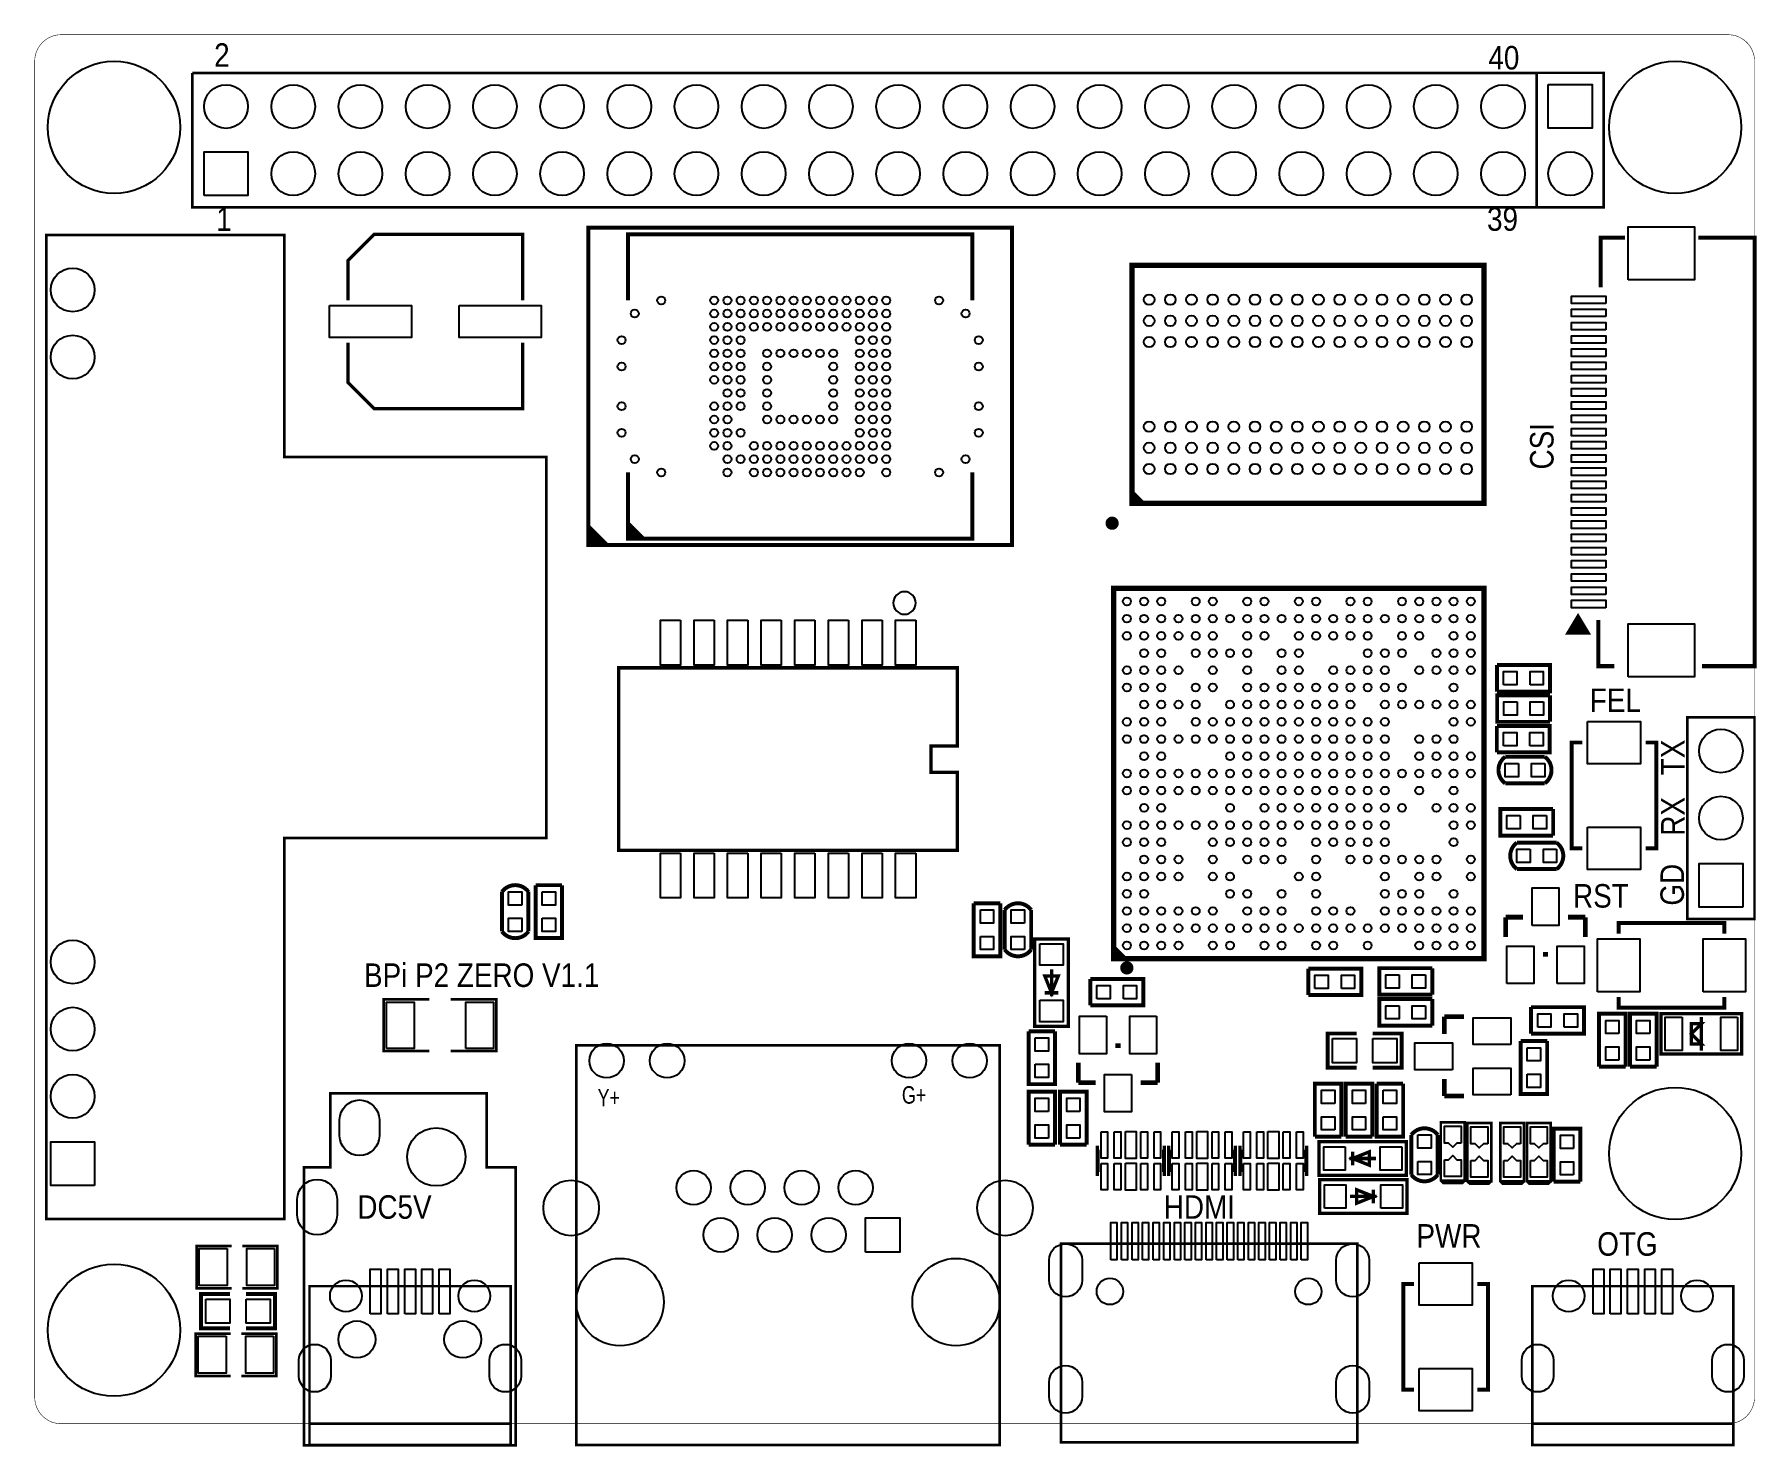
# Model space of a CAD drawing. Extents: x 0 to 2562, y -34 to 2067.
import ezdxf

# ---------------------------------------------------------------- set-up
doc = ezdxf.new("R2010")
doc.units = 0
doc.header["$MEASUREMENT"] = 0
for name, color, linetype in [('BG_OUTLINE', 254, 'CONTINUOUS'), ('BG_SILKSCREEN_TOP', 2, 'CONTINUOUS'), ('PG_SILKSCREEN_TOP', 2, 'CONTINUOUS'), ('PIN_TOP', 80, 'CONTINUOUS')]:
    doc.layers.add(name, color=color, linetype=linetype)

msp = doc.modelspace()

# ---------------------------------------------------------------- texts
at = {"layer": 'BG_SILKSCREEN_TOP', "width": 0.885714}
for s, p in [('2', (267, 2019.189)), ('40', (2163, 2015.189)), ('1', (270, 1775)), ('39', (2161, 1775.189)), ('FEL', (2314, 1059)), ('RST', (2289, 768)), ('BPi P2 ZERO V1.1', (490, 650)), ('PWR', (2056, 262))]:
    msp.add_text(s, height=35, dxfattribs=at).set_placement(p)
for s, p in [('RX', (2455, 875)), ('GD', (2454, 771))]:
    msp.add_text(s, height=35, rotation=90, dxfattribs=at).set_placement(p)
at = {"layer": 'PG_SILKSCREEN_TOP', "width": 0.885714}
for s, p in [('CSI', (2260, 1420)), ('TX', (2455, 965))]:
    msp.add_text(s, height=35, rotation=90, dxfattribs=at).set_placement(p)
at = {"layer": 'PG_SILKSCREEN_TOP'}
for s, height, width, p in [('Y+', 26, 0.769231, (837.5, 472.299)), ('G+', 26, 0.769231, (1290.299, 476.299)), ('DC5V', 35, 0.885714, (480, 305)), ('HDMI', 35, 0.885714, (1680, 305)), ('OTG', 35, 0.885714, (2325, 250))]:
    msp.add_text(s, height=height, dxfattribs=dict(at, width=width)).set_placement(p)

# ---------------------------------------------------------------- linework, layer by layer
at = {"layer": 'BG_OUTLINE', "const_width": 0.787}
msp.add_lwpolyline([(2519.685, 0, 0.414213), (2559.055, 39.37), (2559.055, 2027.564, 0.414214), (2519.685, 2066.934), (39.37, 2066.934, 0.414214), (0, 2027.564), (0, 39.37, 0.414214), (39.37, 0), (2519.685, 0)], format="xyb", dxfattribs=at)
at = {"layer": 'PG_SILKSCREEN_TOP'}
for points, const_width in [([(234.705, 2010.079), (2234.705, 2010.079), (2234.705, 1810.079), (1534.705, 1810.079)], 3.902), ([(1534.705, 1810.079), (234.705, 1810.079), (234.705, 2010.079)], 3.902), ([(2334.705, 2010.189), (2334.705, 1810.189), (2234.705, 1810.189), (2234.705, 2010.189), (2334.705, 2010.189)], 3.937), ([(17.13, 304.512), (371.461, 304.512), (371.461, 871.441), (761.224, 871.441), (761.224, 1438.37), (371.461, 1438.37), (371.461, 1769.079), (17.13, 1769.079), (17.13, 304.512)], 3.937), ([(725.9, 1671.689), (725.9, 1770.089), (505.4, 1770.089), (466.1, 1730.789), (466.1, 1671.689)], 5), ([(1454, 1307.39), (1454, 1779.792), (824, 1779.792), (824, 1307.39), (1454, 1307.39)], 6), ([(883, 1671.591), (883, 1770.091), (1395, 1770.091), (1395, 1671.591)], 6), ([(2366.154, 1765.087), (2329.953, 1765.087), (2329.953, 1691.189)], 6), ([(2480.654, 1127.287), (2559.055, 1127.287), (2559.055, 1765.087), (2475.654, 1765.087)], 6), ([(2156.299, 1369.488), (2156.299, 1723.89), (1632.701, 1723.89), (1632.701, 1369.488), (2156.299, 1369.488)], 7.902), ([(725.9, 1608.689), (725.9, 1510.289), (505.4, 1510.289), (466.1, 1549.589), (466.1, 1608.689)], 5), ([(883, 1415.591), (883, 1317.091), (1395, 1317.091), (1395, 1415.591)], 6), ([(1648.402, 1369.488), (1632.701, 1385.287)], 7.902), ([(1640.598, 1369.488), (1632.701, 1377.39)], 7.902), ([(824, 1334.89), (851.598, 1307.39), (843.701, 1307.39), (824, 1327.091), (824, 1319.189), (835.902, 1307.39), (831.902, 1307.39), (824, 1315.292)], 6), ([(884, 1338.591), (905, 1317.591)], 6), ([(884, 1332.591), (884, 1331.591), (898, 1317.591)], 6), ([(884, 1326.591), (884, 1325.591), (891, 1318.591)], 6), ([(2156.63, 692.059), (2156.63, 1243.319), (1605.37, 1243.319), (1605.37, 692.059), (2156.63, 692.059)], 7.902), ([(2311.457, 1176.689), (2281.457, 1176.689), (2296.457, 1201.689), (2311.457, 1176.689), (2306.457, 1176.689), (2306.457, 1180.689), (2286.457, 1180.689), (2288.457, 1184.689), (2303.457, 1184.689), (2301.457, 1187.689), (2290.457, 1187.689), (2296.457, 1196.689), (2300.457, 1190.689), (2295.457, 1190.689)], 5), ([(2326.752, 1196.189), (2326.752, 1127.287), (2350.654, 1127.287)], 6), ([(2175.697, 1128.988), (2175.697, 1089.587)], 5.902), ([(2175.697, 1089.587), (2254.504, 1089.587), (2254.504, 1128.988), (2175.697, 1128.988)], 5.902), ([(1373, 853.201), (869, 853.201), (869, 1124.799), (1373, 1124.799), (1373, 1008.701), (1333.598, 1008.701), (1333.598, 969.299), (1373, 969.299), (1373, 853.201)], 5), ([(2254.902, 1083.89), (2176.098, 1083.89), (2176.098, 1044.488), (2254.902, 1044.488)], 5.902), ([(2254.902, 1044.488), (2254.902, 1083.89)], 5.902), ([(2459, 751.189), (2459, 1051.189), (2559, 1051.189), (2559, 751.189), (2459, 751.189)], 3.902), ([(2175.598, 1038.39), (2175.598, 998.988)], 5.902), ([(2175.598, 998.988), (2254.402, 998.988), (2254.402, 1038.39), (2175.598, 1038.39)], 5.902), ([(2302.799, 1013.701), (2287, 1013.701), (2287, 856.299), (2302.799, 856.299)], 5.902), ([(2397.201, 1013.701), (2413, 1013.701), (2413, 856.299), (2397.201, 856.299)], 5.902), ([(2247, 992.39), (2188, 992.39)], 5.902), ([(2188, 952.988), (2247, 952.988)], 5.902), ([(2259.402, 914.701), (2180.598, 914.701), (2180.598, 875.299), (2259.402, 875.299)], 5.902), ([(2259.402, 875.299), (2259.402, 914.701)], 5.902), ([(2264.5, 864.701), (2205.5, 864.701)], 5.902), ([(2205.5, 825.3), (2264.5, 825.3)], 5.902), ([(695.299, 791.5), (695.299, 732.5)], 5.902), ([(734.701, 732.5), (734.701, 791.5)], 5.902), ([(784.701, 801.402), (745.299, 801.402)], 5.902), ([(745.299, 801.402), (745.299, 722.598), (784.701, 722.598), (784.701, 801.402)], 5.902), ([(1436.701, 774.402), (1397.299, 774.402)], 5.902), ([(1397.299, 774.402), (1397.299, 695.598), (1436.701, 695.598), (1436.701, 774.402)], 5.902), ([(1443.299, 764.5), (1443.299, 705.5)], 5.902), ([(1482.701, 705.5), (1482.701, 764.5)], 5.902), ([(2188.902, 753.787), (2214.5, 753.787)], 7), ([(2188.902, 724.287), (2188.902, 753.787)], 7), ([(2281.5, 753.787), (2307.098, 753.787)], 7), ([(2307.098, 753.787), (2307.098, 724.287)], 7), ([(2356.799, 729.39), (2356.799, 745.189), (2514.201, 745.189), (2514.201, 729.39)], 5.902), ([(1538, 721.189), (1538, 591.189), (1488, 591.189), (1488, 721.189), (1538, 721.189)], 5), ([(1621.213, 692.059), (1605.37, 707.902)], 7.902), ([(1613.287, 692.059), (1605.37, 699.976)], 7.902), ([(2244.098, 698.591), (2251.902, 698.591)], 7), ([(1513, 641.189), (1503, 666.189), (1523, 666.189), (1513, 641.189)], 5), ([(1513, 676.189), (1513, 636.189)], 5), ([(1895.098, 677.39), (1895.098, 637.988)], 5.902), ([(1895.098, 637.988), (1973.902, 637.988), (1973.902, 677.39), (1895.098, 677.39)], 5.902), ([(2079.402, 677.89), (2000.598, 677.89), (2000.598, 638.488), (2079.402, 638.488)], 5.902), ([(2079.402, 638.488), (2079.402, 677.89)], 5.902), ([(1523, 641.189), (1503, 641.189)], 5), ([(1570.598, 661.89), (1570.598, 622.488)], 5.902), ([(1570.598, 622.488), (1649.402, 622.488), (1649.402, 661.89), (1570.598, 661.89)], 5.902), ([(587.299, 554.598), (519.299, 554.598), (519.299, 631.402), (587.299, 631.402)], 3.902), ([(618.701, 631.402), (686.701, 631.402), (686.701, 554.598), (618.701, 554.598)], 3.902), ([(2079.402, 631.89), (2000.598, 631.89), (2000.598, 592.488), (2079.402, 592.488)], 5.902), ([(2079.402, 592.488), (2079.402, 631.89)], 5.902), ([(2226.598, 619.89), (2226.598, 580.488)], 5.902), ([(2226.598, 580.488), (2305.402, 580.488), (2305.402, 619.89), (2226.598, 619.89)], 5.902), ([(2356.799, 634.988), (2356.799, 619.189), (2514.201, 619.189), (2514.201, 634.988)], 5.902), ([(2097.402, 580.189), (2097.402, 605.787)], 7), ([(2097.402, 605.787), (2126.902, 605.787)], 7), ([(2367.201, 531.287), (2367.201, 610.091), (2327.799, 610.091), (2327.799, 531.287)], 5.902), ([(2413.201, 531.287), (2413.201, 610.091), (2373.799, 610.091), (2373.799, 531.287)], 5.902), ([(2540, 550.189), (2420, 550.189), (2420, 610.189), (2540, 610.189), (2540, 550.189)], 5), ([(2480, 595.189), (2465, 595.189), (2465, 565.189), (2480, 565.189), (2465, 580.189), (2480, 595.189)], 5), ([(2480, 555.189), (2480, 605.189)], 5), ([(806, 562.902), (1436, 562.902), (1436, -31.598), (806, -31.598), (806, 562.902)], 3.902), ([(1518.201, 584.091), (1478.799, 584.091)], 5.902), ([(1478.799, 584.091), (1478.799, 505.287), (1518.201, 505.287), (1518.201, 584.091)], 5.902), ([(1615.902, 562.787), (1608.098, 562.787)], 7), ([(1967, 529.689), (1924, 529.689), (1924, 580.689), (1967, 580.689)], 5.902), ([(1991, 529.689), (2034, 529.689), (2034, 580.689), (1991, 580.689)], 5.902), ([(2250.512, 569.402), (2211.11, 569.402)], 5.902), ([(2211.11, 569.402), (2211.11, 490.598), (2250.512, 490.598), (2250.512, 569.402)], 5.902), ([(1552.902, 507.591), (1552.902, 537.091)], 7), ([(1671.098, 537.091), (1671.098, 507.591)], 7), ([(2097.402, 487.587), (2097.402, 513.189)], 7), ([(2327.799, 531.287), (2367.201, 531.287)], 5.902), ([(2373.799, 531.287), (2413.201, 531.287)], 5.902), ([(400.701, -32), (715.598, -32), (715.598, 381.402), (672.299, 381.402), (672.299, 491.599), (440, 491.599), (440, 381.402), (400.701, 381.402), (400.701, -32)], 3.902), ([(1518.201, 415.287), (1518.201, 494.091), (1478.799, 494.091), (1478.799, 415.287)], 5.902), ([(1565.201, 415.287), (1565.201, 494.091), (1525.799, 494.091), (1525.799, 415.287)], 5.902), ([(1578.5, 507.591), (1552.902, 507.591)], 7), ([(1671.098, 507.591), (1645.5, 507.591)], 7), ([(1944.201, 427.287), (1944.201, 506.091), (1904.799, 506.091), (1904.799, 427.287)], 5.902), ([(1990.201, 427.287), (1990.201, 506.091), (1950.799, 506.091), (1950.799, 427.287)], 5.902), ([(2036.201, 506.091), (1996.799, 506.091)], 5.902), ([(1996.799, 506.091), (1996.799, 427.287), (2036.201, 427.287), (2036.201, 506.091)], 5.902), ([(2126.902, 487.587), (2097.402, 487.587)], 7), ([(2092.299, 361.886), (2127.701, 361.886), (2127.701, 448.488), (2092.299, 448.488), (2092.299, 361.886), (2096.201, 357.988), (2123.799, 357.988), (2127.701, 361.886)], 3.902), ([(2131.799, 360.89), (2167.201, 360.89), (2167.201, 447.492), (2131.799, 447.492), (2131.799, 360.89), (2135.701, 356.992), (2163.299, 356.992), (2167.201, 360.89)], 3.902), ([(2180.799, 360.89), (2216.201, 360.89), (2216.201, 447.488), (2180.799, 447.488), (2180.799, 360.89), (2184.701, 356.988), (2212.299, 356.988), (2216.201, 360.89)], 3.902), ([(2220.299, 360.886), (2255.701, 360.886), (2255.701, 447.488), (2220.299, 447.488), (2220.299, 360.886), (2224.201, 356.988), (2251.799, 356.988), (2255.701, 360.886)], 3.902), ([(2299.701, 360.386), (2299.701, 439.193), (2260.299, 439.193), (2260.299, 360.386)], 5.902), ([(1478.799, 415.287), (1518.201, 415.287)], 5.902), ([(1525.799, 415.287), (1565.201, 415.287)], 5.902), ([(1583.799, 410.89), (1581.799, 410.89), (1581.799, 371.488), (1583.799, 371.488)], 5.902), ([(1678.201, 410.89), (1680.201, 410.89), (1680.201, 371.488), (1678.201, 371.488)], 5.902), ([(1689.799, 410.89), (1687.799, 410.89), (1687.799, 371.488), (1689.799, 371.488)], 5.902), ([(1784.197, 410.89), (1786.197, 410.89), (1786.197, 371.488), (1784.197, 371.488)], 5.902), ([(1795.799, 410.89), (1793.799, 410.89), (1793.799, 371.488), (1795.799, 371.488)], 5.902), ([(1890.197, 410.89), (1892.197, 410.89), (1892.197, 371.488), (1890.197, 371.488)], 5.902), ([(1904.799, 427.287), (1944.201, 427.287)], 5.902), ([(2041, 369.689), (1911, 369.689), (1911, 419.689), (2041, 419.689), (2041, 369.689)], 5), ([(1950.799, 427.287), (1990.201, 427.287)], 5.902), ([(2048.299, 429.689), (2048.299, 370.689)], 5.902), ([(2087.701, 370.689), (2087.701, 429.689)], 5.902), ([(1996, 394.689), (1956, 394.689)], 5), ([(1961, 394.689), (1986, 404.689), (1986, 384.689), (1961, 394.689)], 5), ([(1961, 384.689), (1961, 404.689)], 5), ([(1912, 363.189), (2042, 363.189), (2042, 313.189), (1912, 313.189), (1912, 363.189)], 5), ([(2260.299, 360.386), (2299.701, 360.386)], 5.902), ([(1957, 338.189), (1997, 338.189)], 5), ([(1992, 338.189), (1967, 328.189), (1967, 348.189), (1992, 338.189)], 5), ([(1992, 348.189), (1992, 328.189)], 5), ([(293.098, 201.689), (241, 201.689), (241, 264.689), (293.098, 264.689)], 3.902), ([(308.902, 264.689), (361, 264.689), (361, 201.689), (308.902, 201.689)], 3.902), ([(1527, -27.5), (1968, -27.5), (1968, 267.803), (1527, 267.803), (1527, -27.5)], 3.902), ([(708.098, 0), (708.098, 204.701), (408.902, 204.701), (408.902, -31.5), (708.098, -31.5), (708.098, 0)], 3.902), ([(2052.299, 208.15), (2036.5, 208.15), (2036.5, 50.748), (2052.299, 50.748)], 5.902), ([(2146.701, 208.15), (2162.5, 208.15), (2162.5, 50.748), (2146.701, 50.748)], 5.902), ([(2527.516, 0), (2527.516, 204.701), (2228.319, 204.701), (2228.319, -31.5), (2527.516, -31.5), (2527.516, 0)], 3.902), ([(290.5, 142.189), (247.5, 142.189), (247.5, 193.189), (290.5, 193.189)], 5.902), ([(314.5, 142.189), (357.5, 142.189), (357.5, 193.189), (314.5, 193.189)], 5.902), ([(291.598, 71.189), (239.5, 71.189), (239.5, 134.189), (291.598, 134.189)], 3.902), ([(307.402, 134.189), (359.5, 134.189), (359.5, 71.189), (307.402, 71.189)], 3.902), ([(408.902, 0), (708.098, 0)], 3.902), ([(2228.319, 0), (2527.516, 0)], 3.902)]:
    msp.add_lwpolyline(points, dxfattribs=dict(at, const_width=const_width))
for points, const_width in [([(1608.098, 1339.996, -1.000006), (1598.224, 1339.996, -0.999994), (1608.098, 1339.996)], 9.799), ([(2188, 952.988, -0.505893), (2188, 992.39)], 5.902), ([(2247, 952.988, 0.504836), (2247, 992.39)], 5.902), ([(2205.5, 825.3, -0.505909), (2205.5, 864.701)], 5.902), ([(2264.5, 825.3, 0.504797), (2264.5, 864.701)], 5.902), ([(695.299, 791.5, -0.505893), (734.701, 791.5)], 5.902), ([(1443.299, 764.5, -0.505893), (1482.701, 764.5)], 5.902), ([(695.299, 732.5, 0.504836), (734.701, 732.5)], 5.902), ([(1443.299, 705.5, 0.504836), (1482.701, 705.5)], 5.902), ([(1630.063, 678.319, -0.999962), (1620.126, 678.319, -1.000038), (1630.063, 678.319)], 9.799), ([(2087.701, 429.689, 0.504836), (2048.299, 429.689)], 5.902), ([(2087.701, 370.689, -0.505893), (2048.299, 370.689)], 5.902)]:
    msp.add_lwpolyline(points, format="xyb", dxfattribs=dict(at, const_width=const_width))
msp.add_lwpolyline([(1310.957, 1221.283, 1), (1277.4997, 1221.2839, 1)], format="xyb", close=True, dxfattribs=at)
at = {"layer": 'PIN_TOP'}
for points in [[(2252.205, 1992.689), (2317.205, 1992.689), (2317.205, 1927.689), (2252.205, 1927.689)], [(252.205, 1827.579), (252.205, 1892.579), (317.205, 1892.579), (317.205, 1827.579)], [(2371.252, 1702.137), (2371.252, 1780.838), (2469.654, 1780.838), (2469.654, 1702.137)], [(2337.752, 1667.091), (2286.752, 1667.091), (2286.752, 1678.091), (2337.752, 1678.091)], [(438.5, 1663.7895), (560.5, 1663.7895), (560.5, 1616.5885), (438.5, 1616.5885)], [(631.5, 1663.7895), (753.5, 1663.7895), (753.5, 1616.5885), (631.5, 1616.5885)], [(2337.752, 1647.39), (2286.752, 1647.39), (2286.752, 1658.39), (2337.752, 1658.39)], [(2337.752, 1627.689), (2286.752, 1627.689), (2286.752, 1638.689), (2337.752, 1638.689)], [(2337.752, 1607.988), (2286.752, 1607.988), (2286.752, 1618.988), (2337.752, 1618.988)], [(2337.752, 1588.287), (2286.752, 1588.287), (2286.752, 1599.287), (2337.752, 1599.287)], [(2337.752, 1568.689), (2286.752, 1568.689), (2286.752, 1579.689), (2337.752, 1579.689)], [(2337.752, 1548.988), (2286.752, 1548.988), (2286.752, 1559.988), (2337.752, 1559.988)], [(2337.752, 1529.287), (2286.752, 1529.287), (2286.752, 1540.287), (2337.752, 1540.287)], [(2337.752, 1509.591), (2286.752, 1509.591), (2286.752, 1520.591), (2337.752, 1520.591)], [(2337.752, 1489.89), (2286.752, 1489.89), (2286.752, 1500.89), (2337.752, 1500.89)], [(2337.752, 1470.189), (2286.752, 1470.189), (2286.752, 1481.189), (2337.752, 1481.189)], [(2337.752, 1450.488), (2286.752, 1450.488), (2286.752, 1461.488), (2337.752, 1461.488)], [(2337.752, 1430.89), (2286.752, 1430.89), (2286.752, 1441.89), (2337.752, 1441.89)], [(2337.752, 1411.189), (2286.752, 1411.189), (2286.752, 1422.189), (2337.752, 1422.189)], [(2337.752, 1391.488), (2286.752, 1391.488), (2286.752, 1402.488), (2337.752, 1402.488)], [(2337.752, 1371.787), (2286.752, 1371.787), (2286.752, 1382.787), (2337.752, 1382.787)], [(2337.752, 1352.091), (2286.752, 1352.091), (2286.752, 1363.091), (2337.752, 1363.091)], [(2337.752, 1332.39), (2286.752, 1332.39), (2286.752, 1343.39), (2337.752, 1343.39)], [(2337.752, 1312.689), (2286.752, 1312.689), (2286.752, 1323.689), (2337.752, 1323.689)], [(2337.752, 1293.091), (2286.752, 1293.091), (2286.752, 1304.091), (2337.752, 1304.091)], [(2337.752, 1273.39), (2286.752, 1273.39), (2286.752, 1284.39), (2337.752, 1284.39)], [(2337.752, 1253.689), (2286.752, 1253.689), (2286.752, 1264.689), (2337.752, 1264.689)], [(2337.752, 1233.988), (2286.752, 1233.988), (2286.752, 1244.988), (2337.752, 1244.988)], [(2337.752, 1214.287), (2286.752, 1214.287), (2286.752, 1225.287), (2337.752, 1225.287)], [(960.951, 1195.652), (960.951, 1128.75), (931.049, 1128.75), (931.049, 1195.652)], [(1010.951, 1195.652), (1010.951, 1128.75), (981.049, 1128.75), (981.049, 1195.652)], [(1060.951, 1195.652), (1060.951, 1128.75), (1031.049, 1128.75), (1031.049, 1195.652)], [(1110.951, 1195.652), (1110.951, 1128.75), (1081.049, 1128.75), (1081.049, 1195.652)], [(1160.951, 1195.652), (1160.951, 1128.75), (1131.049, 1128.75), (1131.049, 1195.652)], [(1210.951, 1195.652), (1210.951, 1128.75), (1181.049, 1128.75), (1181.049, 1195.652)], [(1260.951, 1195.652), (1260.951, 1128.75), (1231.049, 1128.75), (1231.049, 1195.652)], [(1310.951, 1195.652), (1310.951, 1128.75), (1281.049, 1128.75), (1281.049, 1195.652)], [(2371.252, 1111.539), (2371.252, 1190.24), (2469.654, 1190.24), (2469.654, 1111.539)], [(2185.546, 1099.436), (2185.546, 1119.137), (2205.247, 1119.137), (2205.247, 1099.436)], [(2224.948, 1099.436), (2224.948, 1119.137), (2244.649, 1119.137), (2244.649, 1099.436)], [(2205.6495, 1074.0395), (2205.6495, 1054.3385), (2185.9485, 1054.3385), (2185.9485, 1074.0395)], [(2245.0515, 1074.0395), (2245.0515, 1054.3385), (2225.3505, 1054.3385), (2225.3505, 1074.0395)], [(2185.448, 1008.838), (2185.448, 1028.539), (2205.149, 1028.539), (2205.149, 1008.838)], [(2224.85, 1008.838), (2224.85, 1028.539), (2244.551, 1028.539), (2244.551, 1008.838)], [(2310.6495, 1045.201), (2389.3505, 1045.201), (2389.3505, 982.201), (2310.6495, 982.201)], [(2207.6495, 982.5395), (2207.6495, 962.8385), (2187.9485, 962.8385), (2187.9485, 982.5395)], [(2247.0515, 982.5395), (2247.0515, 962.8385), (2227.3505, 962.8385), (2227.3505, 982.5395)], [(2210.1495, 904.8505), (2210.1495, 885.1495), (2190.4485, 885.1495), (2190.4485, 904.8505)], [(2249.5515, 904.8505), (2249.5515, 885.1495), (2229.8505, 885.1495), (2229.8505, 904.8505)], [(2310.6495, 887.799), (2389.3505, 887.799), (2389.3505, 824.799), (2310.6495, 824.799)], [(960.951, 849.25), (960.951, 782.348), (931.049, 782.348), (931.049, 849.25)], [(1010.951, 849.25), (1010.951, 782.348), (981.049, 782.348), (981.049, 849.25)], [(1060.951, 849.25), (1060.951, 782.348), (1031.049, 782.348), (1031.049, 849.25)], [(1110.951, 849.25), (1110.951, 782.348), (1081.049, 782.348), (1081.049, 849.25)], [(1160.951, 849.25), (1160.951, 782.348), (1131.049, 782.348), (1131.049, 849.25)], [(1210.951, 849.25), (1210.951, 782.348), (1181.049, 782.348), (1181.049, 849.25)], [(1260.951, 849.25), (1260.951, 782.348), (1231.049, 782.348), (1231.049, 849.25)], [(1310.951, 849.25), (1310.951, 782.348), (1281.049, 782.348), (1281.049, 849.25)], [(2225.1495, 854.8505), (2225.1495, 835.1495), (2205.4485, 835.1495), (2205.4485, 854.8505)], [(2264.5515, 854.8505), (2264.5515, 835.1495), (2244.8505, 835.1495), (2244.8505, 854.8505)], [(2541.5, 768.689), (2476.5, 768.689), (2476.5, 833.689), (2541.5, 833.689)], [(2228, 741.488), (2228, 797.488), (2268, 797.488), (2268, 741.488)], [(724.8505, 771.8505), (705.1495, 771.8505), (705.1495, 791.5515), (724.8505, 791.5515)], [(755.1495, 791.5515), (774.8505, 791.5515), (774.8505, 771.8505), (755.1495, 771.8505)], [(724.8505, 732.4485), (705.1495, 732.4485), (705.1495, 752.1495), (724.8505, 752.1495)], [(755.1495, 752.1495), (774.8505, 752.1495), (774.8505, 732.4485), (755.1495, 732.4485)], [(1407.1495, 764.5515), (1426.8505, 764.5515), (1426.8505, 744.8505), (1407.1495, 744.8505)], [(1472.8505, 744.8505), (1453.1495, 744.8505), (1453.1495, 764.5515), (1472.8505, 764.5515)], [(1407.1495, 725.1495), (1426.8505, 725.1495), (1426.8505, 705.4485), (1407.1495, 705.4485)], [(1472.8505, 705.4485), (1453.1495, 705.4485), (1453.1495, 725.1495), (1472.8505, 725.1495)], [(2325.299, 642.838), (2325.299, 721.539), (2388.299, 721.539), (2388.299, 642.838)], [(2482.701, 642.838), (2482.701, 721.539), (2545.701, 721.539), (2545.701, 642.838)], [(1495.5, 714.189), (1530.5, 714.189), (1530.5, 682.189), (1495.5, 682.189)], [(2190.598, 654.89), (2190.598, 710.89), (2230.598, 710.89), (2230.598, 654.89)], [(2265.402, 654.89), (2265.402, 710.89), (2305.402, 710.89), (2305.402, 654.89)], [(1904.948, 647.838), (1904.948, 667.539), (1924.649, 667.539), (1924.649, 647.838)], [(1944.35, 647.838), (1944.35, 667.539), (1964.051, 667.539), (1964.051, 647.838)], [(2030.1495, 668.0395), (2030.1495, 648.3385), (2010.4485, 648.3385), (2010.4485, 668.0395)], [(2069.5515, 668.0395), (2069.5515, 648.3385), (2049.8505, 648.3385), (2049.8505, 668.0395)], [(1580.448, 632.338), (1580.448, 652.039), (1600.149, 652.039), (1600.149, 632.338)], [(1619.85, 632.338), (1619.85, 652.039), (1639.551, 652.039), (1639.551, 632.338)], [(523.252, 558.549), (523.252, 627.451), (564.551, 627.451), (564.551, 558.549)], [(641.448, 558.549), (641.448, 627.451), (682.747, 627.451), (682.747, 558.549)], [(1495.5, 630.189), (1530.5, 630.189), (1530.5, 598.189), (1495.5, 598.189)], [(2030.1495, 622.0395), (2030.1495, 602.3385), (2010.4485, 602.3385), (2010.4485, 622.0395)], [(2069.5515, 622.0395), (2069.5515, 602.3385), (2049.8505, 602.3385), (2049.8505, 622.0395)], [(1594.598, 606.488), (1594.598, 550.488), (1554.598, 550.488), (1554.598, 606.488)], [(1669.402, 606.488), (1669.402, 550.488), (1629.402, 550.488), (1629.402, 606.488)], [(2196.299, 564.091), (2140.299, 564.091), (2140.299, 604.091), (2196.299, 604.091)], [(2236.448, 590.338), (2236.448, 610.039), (2256.149, 610.039), (2256.149, 590.338)], [(2275.85, 590.338), (2275.85, 610.039), (2295.551, 610.039), (2295.551, 590.338)], [(2357.3505, 580.5395), (2337.6495, 580.5395), (2337.6495, 600.2405), (2357.3505, 600.2405)], [(2403.3505, 580.5395), (2383.6495, 580.5395), (2383.6495, 600.2405), (2403.3505, 600.2405)], [(2451.201, 605.189), (2451.201, 555.189), (2426.201, 555.189), (2426.201, 605.189)], [(2533.799, 605.189), (2533.799, 555.189), (2508.799, 555.189), (2508.799, 605.189)], [(1488.6495, 574.2405), (1508.3505, 574.2405), (1508.3505, 554.5395), (1488.6495, 554.5395)], [(1931.1005, 573.0885), (1966.8995, 573.0885), (1966.8995, 537.2895), (1931.1005, 537.2895)], [(1991.1005, 573.0885), (2026.8995, 573.0885), (2026.8995, 537.2895), (1991.1005, 537.2895)], [(2109.701, 526.689), (2053.701, 526.689), (2053.701, 566.689), (2109.701, 566.689)], [(2220.9605, 559.5515), (2240.6615, 559.5515), (2240.6615, 539.8505), (2220.9605, 539.8505)], [(2357.3505, 541.1375), (2337.6495, 541.1375), (2337.6495, 560.8385), (2357.3505, 560.8385)], [(2403.3505, 541.1375), (2383.6495, 541.1375), (2383.6495, 560.8385), (2403.3505, 560.8385)], [(1488.6495, 534.8385), (1508.3505, 534.8385), (1508.3505, 515.1375), (1488.6495, 515.1375)], [(1632, 519.89), (1632, 463.89), (1592, 463.89), (1592, 519.89)], [(2196.299, 489.287), (2140.299, 489.287), (2140.299, 529.287), (2196.299, 529.287)], [(2220.9605, 520.1495), (2240.6615, 520.1495), (2240.6615, 500.4485), (2220.9605, 500.4485)], [(1934.3505, 476.5395), (1914.6495, 476.5395), (1914.6495, 496.2405), (1934.3505, 496.2405)], [(1980.3505, 476.5395), (1960.6495, 476.5395), (1960.6495, 496.2405), (1980.3505, 496.2405)], [(2006.6495, 496.2405), (2026.3505, 496.2405), (2026.3505, 476.5395), (2006.6495, 476.5395)], [(1508.3505, 464.5395), (1488.6495, 464.5395), (1488.6495, 484.2405), (1508.3505, 484.2405)], [(1555.3505, 464.5395), (1535.6495, 464.5395), (1535.6495, 484.2405), (1555.3505, 484.2405)], [(1508.3505, 425.1375), (1488.6495, 425.1375), (1488.6495, 444.8385), (1508.3505, 444.8385)], [(1555.3505, 425.1375), (1535.6495, 425.1375), (1535.6495, 444.8385), (1555.3505, 444.8385)], [(1934.3505, 437.1375), (1914.6495, 437.1375), (1914.6495, 456.8385), (1934.3505, 456.8385)], [(1980.3505, 437.1375), (1960.6495, 437.1375), (1960.6495, 456.8385), (1980.3505, 456.8385)], [(2006.6495, 456.8385), (2026.3505, 456.8385), (2026.3505, 437.1375), (2006.6495, 437.1375)], [(2122.5, 417.689), (2116.299, 417.689), (2110, 411.39), (2103.701, 417.689), (2097.5, 417.689), (2097.5, 442.689), (2122.5, 442.689)], [(2162, 416.689), (2155.799, 416.689), (2149.5, 410.39), (2143.201, 416.689), (2137, 416.689), (2137, 441.689), (2162, 441.689)], [(2211, 416.689), (2204.799, 416.689), (2198.5, 410.39), (2192.201, 416.689), (2186, 416.689), (2186, 441.689), (2211, 441.689)], [(2250.5, 416.689), (2244.299, 416.689), (2238, 410.39), (2231.701, 416.689), (2225.5, 416.689), (2225.5, 441.689), (2250.5, 441.689)], [(89, 354.689), (24, 354.689), (24, 419.689), (89, 419.689)], [(1586.6985, 434.488), (1596.4975, 434.488), (1596.4975, 395.086), (1586.6985, 395.086)], [(1606.3995, 434.488), (1616.1985, 434.488), (1616.1985, 395.086), (1606.3995, 395.086)], [(1623, 434.787), (1639, 434.787), (1639, 394.787), (1623, 394.787)], [(1645.8015, 434.488), (1655.6005, 434.488), (1655.6005, 395.086), (1645.8015, 395.086)], [(1665.5025, 434.488), (1675.3015, 434.488), (1675.3015, 395.086), (1665.5025, 395.086)], [(1692.6985, 434.488), (1702.4975, 434.488), (1702.4975, 395.086), (1692.6985, 395.086)], [(1712.3995, 434.488), (1722.1985, 434.488), (1722.1985, 395.086), (1712.3995, 395.086)], [(1729, 434.787), (1745, 434.787), (1745, 394.787), (1729, 394.787)], [(1751.8015, 434.488), (1761.6005, 434.488), (1761.6005, 395.086), (1751.8015, 395.086)], [(1771.5025, 434.488), (1781.3015, 434.488), (1781.3015, 395.086), (1771.5025, 395.086)], [(1798.6985, 434.488), (1808.4975, 434.488), (1808.4975, 395.086), (1798.6985, 395.086)], [(1818.3995, 434.488), (1828.1985, 434.488), (1828.1985, 395.086), (1818.3995, 395.086)], [(1835, 434.787), (1851, 434.787), (1851, 394.787), (1835, 394.787)], [(1857.8015, 434.488), (1867.6005, 434.488), (1867.6005, 395.086), (1857.8015, 395.086)], [(1877.5025, 434.488), (1887.3015, 434.488), (1887.3015, 395.086), (1877.5025, 395.086)], [(1950, 412.189), (1950, 377.189), (1918, 377.189), (1918, 412.189)], [(2034, 412.189), (2034, 377.189), (2002, 377.189), (2002, 412.189)], [(2058.1495, 429.7405), (2077.8505, 429.7405), (2077.8505, 410.0395), (2058.1495, 410.0395)], [(2289.8505, 409.6375), (2270.1495, 409.6375), (2270.1495, 429.3385), (2289.8505, 429.3385)], [(1586.6985, 387.292), (1596.4975, 387.292), (1596.4975, 347.89), (1586.6985, 347.89)], [(1606.3995, 387.292), (1616.1985, 387.292), (1616.1985, 347.89), (1606.3995, 347.89)], [(1623, 387.591), (1639, 387.591), (1639, 347.591), (1623, 347.591)], [(1645.8015, 387.292), (1655.6005, 387.292), (1655.6005, 347.89), (1645.8015, 347.89)], [(1665.5025, 387.292), (1675.3015, 387.292), (1675.3015, 347.89), (1665.5025, 347.89)], [(1692.6985, 387.292), (1702.4975, 387.292), (1702.4975, 347.89), (1692.6985, 347.89)], [(1712.3995, 387.292), (1722.1985, 387.292), (1722.1985, 347.89), (1712.3995, 347.89)], [(1729, 387.591), (1745, 387.591), (1745, 347.591), (1729, 347.591)], [(1751.8015, 387.292), (1761.6005, 387.292), (1761.6005, 347.89), (1751.8015, 347.89)], [(1771.5025, 387.292), (1781.3015, 387.292), (1781.3015, 347.89), (1771.5025, 347.89)], [(1798.6985, 387.292), (1808.4975, 387.292), (1808.4975, 347.89), (1798.6985, 347.89)], [(1818.3995, 387.292), (1828.1985, 387.292), (1828.1985, 347.89), (1818.3995, 347.89)], [(1835, 387.591), (1851, 387.591), (1851, 347.591), (1835, 347.591)], [(1857.8015, 387.292), (1867.6005, 387.292), (1867.6005, 347.89), (1857.8015, 347.89)], [(1877.5025, 387.292), (1887.3015, 387.292), (1887.3015, 347.89), (1877.5025, 347.89)], [(2058.1495, 390.3385), (2077.8505, 390.3385), (2077.8505, 370.6375), (2058.1495, 370.6375)], [(2097.5, 392.689), (2103.701, 392.689), (2110, 398.988), (2116.299, 392.689), (2122.5, 392.689), (2122.5, 367.689), (2097.5, 367.689)], [(2137, 391.689), (2143.201, 391.689), (2149.5, 397.988), (2155.799, 391.689), (2162, 391.689), (2162, 366.689), (2137, 366.689)], [(2186, 391.689), (2192.201, 391.689), (2198.5, 397.988), (2204.799, 391.689), (2211, 391.689), (2211, 366.689), (2186, 366.689)], [(2225.5, 391.689), (2231.701, 391.689), (2238, 397.988), (2244.299, 391.689), (2250.5, 391.689), (2250.5, 366.689), (2225.5, 366.689)], [(2289.8505, 370.2355), (2270.1495, 370.2355), (2270.1495, 389.9365), (2289.8505, 389.9365)], [(1919, 320.689), (1919, 355.689), (1951, 355.689), (1951, 320.689)], [(2003, 320.689), (2003, 355.689), (2035, 355.689), (2035, 320.689)], [(1236.007, 255.409), (1236.007, 306.59), (1287.188, 306.59), (1287.188, 255.409)], [(1601.271, 244.142), (1601.271, 299.26), (1610.326, 299.26), (1610.326, 244.142)], [(1616.972, 244.142), (1616.972, 299.26), (1626.027, 299.26), (1626.027, 244.142)], [(1632.771, 244.142), (1632.771, 299.26), (1641.826, 299.26), (1641.826, 244.142)], [(1648.472, 244.142), (1648.472, 299.26), (1657.527, 299.26), (1657.527, 244.142)], [(1664.271, 244.142), (1664.271, 299.26), (1673.326, 299.26), (1673.326, 244.142)], [(1679.972, 244.142), (1679.972, 299.26), (1689.027, 299.26), (1689.027, 244.142)], [(1695.771, 244.142), (1695.771, 299.26), (1704.826, 299.26), (1704.826, 244.142)], [(1711.472, 244.142), (1711.472, 299.26), (1720.527, 299.26), (1720.527, 244.142)], [(1727.271, 244.142), (1727.271, 299.26), (1736.326, 299.26), (1736.326, 244.142)], [(1742.972, 244.142), (1742.972, 299.26), (1752.027, 299.26), (1752.027, 244.142)], [(1758.673, 244.142), (1758.673, 299.26), (1767.728, 299.26), (1767.728, 244.142)], [(1774.472, 244.142), (1774.472, 299.26), (1783.527, 299.26), (1783.527, 244.142)], [(1790.173, 244.142), (1790.173, 299.26), (1799.228, 299.26), (1799.228, 244.142)], [(1805.972, 244.142), (1805.972, 299.26), (1815.027, 299.26), (1815.027, 244.142)], [(1821.673, 244.142), (1821.673, 299.26), (1830.728, 299.26), (1830.728, 244.142)], [(1837.472, 244.142), (1837.472, 299.26), (1846.527, 299.26), (1846.527, 244.142)], [(1853.173, 244.142), (1853.173, 299.26), (1862.228, 299.26), (1862.228, 244.142)], [(1868.972, 244.142), (1868.972, 299.26), (1878.027, 299.26), (1878.027, 244.142)], [(1884.673, 244.142), (1884.673, 299.26), (1893.728, 299.26), (1893.728, 244.142)], [(286.2475, 260.738), (286.2475, 205.64), (244.9485, 205.64), (244.9485, 260.738)], [(357.0515, 260.738), (357.0515, 205.64), (315.7525, 205.64), (315.7525, 260.738)], [(2060.1495, 239.65), (2138.8505, 239.65), (2138.8505, 176.65), (2060.1495, 176.65)], [(499.399, 163.348), (499.399, 230.25), (515.198, 230.25), (515.198, 163.348)], [(525.002, 163.348), (525.002, 230.25), (540.801, 230.25), (540.801, 163.348)], [(550.6, 163.348), (550.6, 230.25), (566.399, 230.25), (566.399, 163.348)], [(576.198, 163.348), (576.198, 230.25), (591.997, 230.25), (591.997, 163.348)], [(601.801, 163.348), (601.801, 230.25), (617.6, 230.25), (617.6, 163.348)], [(2318.816, 163.348), (2318.816, 230.25), (2334.615, 230.25), (2334.615, 163.348)], [(2344.419, 163.348), (2344.419, 230.25), (2360.218, 230.25), (2360.218, 163.348)], [(2370.017, 163.348), (2370.017, 230.25), (2385.816, 230.25), (2385.816, 163.348)], [(2395.615, 163.348), (2395.615, 230.25), (2411.414, 230.25), (2411.414, 163.348)], [(2421.218, 163.348), (2421.218, 230.25), (2437.017, 230.25), (2437.017, 163.348)], [(254.6005, 185.5885), (290.3995, 185.5885), (290.3995, 149.7895), (254.6005, 149.7895)], [(314.6005, 185.5885), (350.3995, 185.5885), (350.3995, 149.7895), (314.6005, 149.7895)], [(284.7475, 130.238), (284.7475, 75.14), (243.4485, 75.14), (243.4485, 130.238)], [(355.5515, 130.238), (355.5515, 75.14), (314.2525, 75.14), (314.2525, 130.238)], [(2060.1495, 82.248), (2138.8505, 82.248), (2138.8505, 19.248), (2060.1495, 19.248)]]:
    msp.add_lwpolyline(points, close=True, dxfattribs=at)
for points in [[(512.848, 452.2035), (512.848, 428.6005, -1), (453.75, 428.6005), (453.75, 452.2035, -1)], [(449.848, 334.1005), (449.848, 310.4975, -1), (390.75, 310.4975), (390.75, 334.1005, -1)], [(1558.5085, 243.1655), (1558.5085, 213.6385, -1), (1509.2955, 213.6385), (1509.2955, 243.1655, -1)], [(1985.7045, 243.1655), (1985.7045, 213.6385, -1), (1936.4915, 213.6385), (1936.4915, 243.1655, -1)], [(440.3995, 94.5515), (440.3995, 70.8505, -1), (393.1985, 70.8505), (393.1985, 94.5515, -1)], [(723.8015, 94.5515), (723.8015, 70.8505, -1), (676.6005, 70.8505), (676.6005, 94.5515, -1)], [(2259.8165, 94.5515), (2259.8165, 70.8505, -1), (2212.6155, 70.8505), (2212.6155, 94.5515, -1)], [(2543.2185, 94.5515), (2543.2185, 70.8505, -1), (2496.0175, 70.8505), (2496.0175, 94.5515, -1)], [(1558.5085, 62.0275), (1558.5085, 40.3745, -1), (1509.2955, 40.3745), (1509.2955, 62.0275, -1)], [(1985.7045, 62.0275), (1985.7045, 40.3745, -1), (1936.4915, 40.3745), (1936.4915, 62.0275, -1)]]:
    msp.add_lwpolyline(points, format="xyb", close=True, dxfattribs=at)
for centre, radius in [((118.11, 1929.134), 98.3995), ((2440.945, 1929.134), 98.3995), ((284.705, 1960.079), 32.5), ((384.705, 1960.079), 32.5), ((484.705, 1960.079), 32.5), ((584.705, 1960.079), 32.5), ((684.705, 1960.079), 32.5), ((784.705, 1960.079), 32.5), ((884.705, 1960.079), 32.5), ((984.705, 1960.079), 32.5), ((1084.705, 1960.079), 32.5), ((1184.705, 1960.079), 32.5), ((1284.705, 1960.079), 32.5), ((1384.705, 1960.079), 32.5), ((1484.705, 1960.079), 32.5), ((1584.705, 1960.079), 32.5), ((1684.705, 1960.079), 32.5), ((1784.705, 1960.079), 32.5), ((1884.705, 1960.079), 32.5), ((1984.705, 1960.079), 32.5), ((2084.705, 1960.079), 32.5), ((2184.705, 1960.079), 32.5), ((384.705, 1860.079), 32.5), ((484.705, 1860.079), 32.5), ((584.705, 1860.079), 32.5), ((684.705, 1860.079), 32.5), ((784.705, 1860.079), 32.5), ((884.705, 1860.079), 32.5), ((984.705, 1860.079), 32.5), ((1084.705, 1860.079), 32.5), ((1184.705, 1860.079), 32.5), ((1284.705, 1860.079), 32.5), ((1384.705, 1860.079), 32.5), ((1484.705, 1860.079), 32.5), ((1584.705, 1860.079), 32.5), ((1684.705, 1860.079), 32.5), ((1784.705, 1860.079), 32.5), ((1884.705, 1860.079), 32.5), ((1984.705, 1860.079), 32.5), ((2084.705, 1860.079), 32.5), ((2184.705, 1860.079), 32.5), ((2284.705, 1860.189), 32.5), ((56.5, 1687.189), 32.5), ((932.299, 1671.591), 5.8995), ((1011, 1671.591), 5.8995), ((1030.701, 1671.591), 5.8995), ((1050.402, 1671.591), 5.8995), ((1070.098, 1671.591), 5.8995), ((1089.799, 1671.591), 5.8995), ((1109.5, 1671.591), 5.8995), ((1129.201, 1671.591), 5.8995), ((1148.799, 1671.591), 5.8995), ((1168.5, 1671.591), 5.8995), ((1188.201, 1671.591), 5.8995), ((1207.902, 1671.591), 5.8995), ((1227.598, 1671.591), 5.8995), ((1247.299, 1671.591), 5.8995), ((1267, 1671.591), 5.8995), ((1345.701, 1671.591), 5.8995), ((1658.299, 1672.689), 7.8505), ((1689.799, 1672.689), 7.8505), ((1721.299, 1672.689), 7.8505), ((1752.799, 1672.689), 7.8505), ((1784.299, 1672.689), 7.8505), ((1815.799, 1672.689), 7.8505), ((1847.299, 1672.689), 7.8505), ((1878.799, 1672.689), 7.8505), ((1910.201, 1672.689), 7.8505), ((1941.701, 1672.689), 7.8505), ((1973.201, 1672.689), 7.8505), ((2004.701, 1672.689), 7.8505), ((2036.201, 1672.689), 7.8505), ((2067.701, 1672.689), 7.8505), ((2099.201, 1672.689), 7.8505), ((2130.701, 1672.689), 7.8505), ((892.902, 1651.89), 5.8995), ((1011, 1651.89), 5.8995), ((1030.701, 1651.89), 5.8995), ((1050.402, 1651.89), 5.8995), ((1070.098, 1651.89), 5.8995), ((1089.799, 1651.89), 5.8995), ((1109.5, 1651.89), 5.8995), ((1129.201, 1651.89), 5.8995), ((1148.799, 1651.89), 5.8995), ((1168.5, 1651.89), 5.8995), ((1188.201, 1651.89), 5.8995), ((1207.902, 1651.89), 5.8995), ((1227.598, 1651.89), 5.8995), ((1247.299, 1651.89), 5.8995), ((1267, 1651.89), 5.8995), ((1385.098, 1651.89), 5.8995), ((1658.299, 1641.189), 7.8505), ((1689.799, 1641.189), 7.8505), ((1721.299, 1641.189), 7.8505), ((1752.799, 1641.189), 7.8505), ((1784.299, 1641.189), 7.8505), ((1815.799, 1641.189), 7.8505), ((1847.299, 1641.189), 7.8505), ((1878.799, 1641.189), 7.8505), ((1910.201, 1641.189), 7.8505), ((1941.701, 1641.189), 7.8505), ((1973.201, 1641.189), 7.8505), ((2004.701, 1641.189), 7.8505), ((2036.201, 1641.189), 7.8505), ((2067.701, 1641.189), 7.8505), ((2099.201, 1641.189), 7.8505), ((2130.701, 1641.189), 7.8505), ((56.5, 1587.189), 32.5), ((873.299, 1612.493), 5.8995), ((1011, 1632.189), 5.8995), ((1011, 1612.493), 5.8995), ((1030.701, 1632.189), 5.8995), ((1030.701, 1612.493), 5.8995), ((1050.402, 1632.189), 5.8995), ((1050.402, 1612.493), 5.8995), ((1070.098, 1632.189), 5.8995), ((1089.799, 1632.189), 5.8995), ((1109.5, 1632.189), 5.8995), ((1129.201, 1632.189), 5.8995), ((1148.799, 1632.189), 5.8995), ((1168.5, 1632.189), 5.8995), ((1188.201, 1632.189), 5.8995), ((1207.902, 1632.189), 5.8995), ((1227.598, 1632.189), 5.8995), ((1227.598, 1612.493), 5.8995), ((1247.299, 1632.189), 5.8995), ((1247.299, 1612.493), 5.8995), ((1267, 1632.189), 5.8995), ((1267, 1612.493), 5.8995), ((1404.701, 1612.493), 5.8995), ((1658.299, 1609.689), 7.8505), ((1689.799, 1609.689), 7.8505), ((1721.299, 1609.689), 7.8505), ((1752.799, 1609.689), 7.8505), ((1784.299, 1609.689), 7.8505), ((1815.799, 1609.689), 7.8505), ((1847.299, 1609.689), 7.8505), ((1878.799, 1609.689), 7.8505), ((1910.201, 1609.689), 7.8505), ((1941.701, 1609.689), 7.8505), ((1973.201, 1609.689), 7.8505), ((2004.701, 1609.689), 7.8505), ((2036.201, 1609.689), 7.8505), ((2067.701, 1609.689), 7.8505), ((2099.201, 1609.689), 7.8505), ((2130.701, 1609.689), 7.8505), ((1011, 1592.792), 5.8995), ((1030.701, 1592.792), 5.8995), ((1050.402, 1592.792), 5.8995), ((1089.799, 1592.792), 5.8995), ((1109.5, 1592.792), 5.8995), ((1129.201, 1592.792), 5.8995), ((1148.799, 1592.792), 5.8995), ((1168.5, 1592.792), 5.8995), ((1188.201, 1592.792), 5.8995), ((1227.598, 1592.792), 5.8995), ((1247.299, 1592.792), 5.8995), ((1267, 1592.792), 5.8995), ((873.299, 1573.091), 5.8995), ((1011, 1573.091), 5.8995), ((1030.701, 1573.091), 5.8995), ((1050.402, 1573.091), 5.8995), ((1089.799, 1573.091), 5.8995), ((1188.201, 1573.091), 5.8995), ((1227.598, 1573.091), 5.8995), ((1247.299, 1573.091), 5.8995), ((1267, 1573.091), 5.8995), ((1404.701, 1573.091), 5.8995), ((1011, 1553.39), 5.8995), ((1030.701, 1553.39), 5.8995), ((1030.701, 1533.792), 5.8995), ((1050.402, 1553.39), 5.8995), ((1050.402, 1533.792), 5.8995), ((1089.799, 1553.39), 5.8995), ((1089.799, 1533.792), 5.8995), ((1188.201, 1553.39), 5.8995), ((1188.201, 1533.792), 5.8995), ((1227.598, 1553.39), 5.8995), ((1227.598, 1533.792), 5.8995), ((1247.299, 1553.39), 5.8995), ((1247.299, 1533.792), 5.8995), ((1267, 1553.39), 5.8995), ((1267, 1533.792), 5.8995), ((873.299, 1514.091), 5.8995), ((1011, 1514.091), 5.8995), ((1030.701, 1514.091), 5.8995), ((1050.402, 1514.091), 5.8995), ((1089.799, 1514.091), 5.8995), ((1188.201, 1514.091), 5.8995), ((1227.598, 1514.091), 5.8995), ((1247.299, 1514.091), 5.8995), ((1267, 1514.091), 5.8995), ((1404.701, 1514.091), 5.8995), ((1011, 1494.39), 5.8995), ((1030.701, 1494.39), 5.8995), ((1089.799, 1494.39), 5.8995), ((1109.5, 1494.39), 5.8995), ((1129.201, 1494.39), 5.8995), ((1148.799, 1494.39), 5.8995), ((1168.5, 1494.39), 5.8995), ((1188.201, 1494.39), 5.8995), ((1227.598, 1494.39), 5.8995), ((1247.299, 1494.39), 5.8995), ((1267, 1494.39), 5.8995), ((1658.299, 1483.689), 7.8505), ((1689.799, 1483.689), 7.8505), ((1721.299, 1483.689), 7.8505), ((1752.799, 1483.689), 7.8505), ((1784.299, 1483.689), 7.8505), ((1815.799, 1483.689), 7.8505), ((1847.299, 1483.689), 7.8505), ((1878.799, 1483.689), 7.8505), ((1910.201, 1483.689), 7.8505), ((1941.701, 1483.689), 7.8505), ((1973.201, 1483.689), 7.8505), ((2004.701, 1483.689), 7.8505), ((2036.201, 1483.689), 7.8505), ((2067.701, 1483.689), 7.8505), ((2099.201, 1483.689), 7.8505), ((2130.701, 1483.689), 7.8505), ((873.299, 1474.689), 5.8995), ((1011, 1474.689), 5.8995), ((1011, 1454.993), 5.8995), ((1030.701, 1474.689), 5.8995), ((1030.701, 1454.993), 5.8995), ((1050.402, 1474.689), 5.8995), ((1070.098, 1454.993), 5.8995), ((1089.799, 1454.993), 5.8995), ((1109.5, 1454.993), 5.8995), ((1129.201, 1454.993), 5.8995), ((1148.799, 1454.993), 5.8995), ((1168.5, 1454.993), 5.8995), ((1188.201, 1454.993), 5.8995), ((1207.902, 1454.993), 5.8995), ((1227.598, 1474.689), 5.8995), ((1227.598, 1454.993), 5.8995), ((1247.299, 1474.689), 5.8995), ((1247.299, 1454.993), 5.8995), ((1267, 1474.689), 5.8995), ((1267, 1454.993), 5.8995), ((1404.701, 1474.689), 5.8995), ((892.902, 1435.292), 5.8995), ((1030.701, 1435.292), 5.8995), ((1050.402, 1435.292), 5.8995), ((1070.098, 1435.292), 5.8995), ((1089.799, 1435.292), 5.8995), ((1109.5, 1435.292), 5.8995), ((1129.201, 1435.292), 5.8995), ((1148.799, 1435.292), 5.8995), ((1168.5, 1435.292), 5.8995), ((1188.201, 1435.292), 5.8995), ((1207.902, 1435.292), 5.8995), ((1227.598, 1435.292), 5.8995), ((1247.299, 1435.292), 5.8995), ((1267, 1435.292), 5.8995), ((1385.098, 1435.292), 5.8995), ((1658.299, 1452.189), 7.8505), ((1689.799, 1452.189), 7.8505), ((1721.299, 1452.189), 7.8505), ((1752.799, 1452.189), 7.8505), ((1784.299, 1452.189), 7.8505), ((1815.799, 1452.189), 7.8505), ((1847.299, 1452.189), 7.8505), ((1878.799, 1452.189), 7.8505), ((1910.201, 1452.189), 7.8505), ((1941.701, 1452.189), 7.8505), ((1973.201, 1452.189), 7.8505), ((2004.701, 1452.189), 7.8505), ((2036.201, 1452.189), 7.8505), ((2067.701, 1452.189), 7.8505), ((2099.201, 1452.189), 7.8505), ((2130.701, 1452.189), 7.8505), ((932.299, 1415.591), 5.8995), ((1030.701, 1415.591), 5.8995), ((1070.098, 1415.591), 5.8995), ((1089.799, 1415.591), 5.8995), ((1109.5, 1415.591), 5.8995), ((1129.201, 1415.591), 5.8995), ((1148.799, 1415.591), 5.8995), ((1168.5, 1415.591), 5.8995), ((1188.201, 1415.591), 5.8995), ((1207.902, 1415.591), 5.8995), ((1227.598, 1415.591), 5.8995), ((1267, 1415.591), 5.8995), ((1345.701, 1415.591), 5.8995), ((1658.299, 1420.689), 7.8505), ((1689.799, 1420.689), 7.8505), ((1721.299, 1420.689), 7.8505), ((1752.799, 1420.689), 7.8505), ((1784.299, 1420.689), 7.8505), ((1815.799, 1420.689), 7.8505), ((1847.299, 1420.689), 7.8505), ((1878.799, 1420.689), 7.8505), ((1910.201, 1420.689), 7.8505), ((1941.701, 1420.689), 7.8505), ((1973.201, 1420.689), 7.8505), ((2004.701, 1420.689), 7.8505), ((2036.201, 1420.689), 7.8505), ((2067.701, 1420.689), 7.8505), ((2099.201, 1420.689), 7.8505), ((2130.701, 1420.689), 7.8505), ((1625.098, 1223.591), 5.8995), ((1650.701, 1223.591), 5.8995), ((1676.299, 1223.591), 5.8995), ((1727.5, 1223.591), 5.8995), ((1753, 1223.591), 5.8995), ((1804.201, 1223.591), 5.8995), ((1829.799, 1223.591), 5.8995), ((1881, 1223.591), 5.8995), ((1906.598, 1223.591), 5.8995), ((1957.799, 1223.591), 5.8995), ((1983.402, 1223.591), 5.8995), ((2034.5, 1223.591), 5.8995), ((2060.098, 1223.591), 5.8995), ((2085.701, 1223.591), 5.8995), ((2111.299, 1223.591), 5.8995), ((2136.902, 1223.591), 5.8995), ((1625.098, 1197.988), 5.8995), ((1650.701, 1197.988), 5.8995), ((1676.299, 1197.988), 5.8995), ((1701.902, 1197.988), 5.8995), ((1727.5, 1197.988), 5.8995), ((1753, 1197.988), 5.8995), ((1778.598, 1197.988), 5.8995), ((1804.201, 1197.988), 5.8995), ((1829.799, 1197.988), 5.8995), ((1855.402, 1197.988), 5.8995), ((1881, 1197.988), 5.8995), ((1906.598, 1197.988), 5.8995), ((1932.201, 1197.988), 5.8995), ((1957.799, 1197.988), 5.8995), ((1983.402, 1197.988), 5.8995), ((2009, 1197.988), 5.8995), ((2034.5, 1197.988), 5.8995), ((2060.098, 1197.988), 5.8995), ((2085.701, 1197.988), 5.8995), ((2111.299, 1197.988), 5.8995), ((2136.902, 1197.988), 5.8995), ((1625.098, 1172.39), 5.8995), ((1650.701, 1172.39), 5.8995), ((1676.299, 1172.39), 5.8995), ((1701.902, 1172.39), 5.8995), ((1727.5, 1172.39), 5.8995), ((1753, 1172.39), 5.8995), ((1804.201, 1172.39), 5.8995), ((1829.799, 1172.39), 5.8995), ((1881, 1172.39), 5.8995), ((1906.598, 1172.39), 5.8995), ((1932.201, 1172.39), 5.8995), ((1957.799, 1172.39), 5.8995), ((1983.402, 1172.39), 5.8995), ((2034.5, 1172.39), 5.8995), ((2060.098, 1172.39), 5.8995), ((2111.299, 1172.39), 5.8995), ((2136.902, 1172.39), 5.8995), ((1650.701, 1146.787), 5.8995), ((1676.299, 1146.787), 5.8995), ((1727.5, 1146.787), 5.8995), ((1753, 1146.787), 5.8995), ((1778.598, 1146.787), 5.8995), ((1804.201, 1146.787), 5.8995), ((1855.402, 1146.787), 5.8995), ((1881, 1146.787), 5.8995), ((1983.402, 1146.787), 5.8995), ((2009, 1146.787), 5.8995), ((2034.5, 1146.787), 5.8995), ((2085.701, 1146.787), 5.8995), ((2111.299, 1146.787), 5.8995), ((2136.902, 1146.787), 5.8995), ((1625.098, 1121.189), 5.8995), ((1650.701, 1121.189), 5.8995), ((1676.299, 1121.189), 5.8995), ((1701.902, 1121.189), 5.8995), ((1753, 1121.189), 5.8995), ((1804.201, 1121.189), 5.8995), ((1855.402, 1121.189), 5.8995), ((1881, 1121.189), 5.8995), ((1932.201, 1121.189), 5.8995), ((1957.799, 1121.189), 5.8995), ((1983.402, 1121.189), 5.8995), ((2009, 1121.189), 5.8995), ((2060.098, 1121.189), 5.8995), ((2085.701, 1121.189), 5.8995), ((2111.299, 1121.189), 5.8995), ((2136.902, 1121.189), 5.8995), ((1625.098, 1095.689), 5.8995), ((1650.701, 1095.689), 5.8995), ((1676.299, 1095.689), 5.8995), ((1727.5, 1095.689), 5.8995), ((1753, 1095.689), 5.8995), ((1804.201, 1095.689), 5.8995), ((1829.799, 1095.689), 5.8995), ((1855.402, 1095.689), 5.8995), ((1881, 1095.689), 5.8995), ((1906.598, 1095.689), 5.8995), ((1932.201, 1095.689), 5.8995), ((1957.799, 1095.689), 5.8995), ((1983.402, 1095.689), 5.8995), ((2009, 1095.689), 5.8995), ((2034.5, 1095.689), 5.8995), ((2111.299, 1095.689), 5.8995), ((1650.701, 1070.091), 5.8995), ((1676.299, 1070.091), 5.8995), ((1701.902, 1070.091), 5.8995), ((1727.5, 1070.091), 5.8995), ((1778.598, 1070.091), 5.8995), ((1804.201, 1070.091), 5.8995), ((1829.799, 1070.091), 5.8995), ((1855.402, 1070.091), 5.8995), ((1881, 1070.091), 5.8995), ((1906.598, 1070.091), 5.8995), ((1932.201, 1070.091), 5.8995), ((1957.799, 1070.091), 5.8995), ((2009, 1070.091), 5.8995), ((2034.5, 1070.091), 5.8995), ((2060.098, 1070.091), 5.8995), ((2085.701, 1070.091), 5.8995), ((2111.299, 1070.091), 5.8995), ((2136.902, 1070.091), 5.8995), ((1625.098, 1044.488), 5.8995), ((1650.701, 1044.488), 5.8995), ((1676.299, 1044.488), 5.8995), ((1727.5, 1044.488), 5.8995), ((1753, 1044.488), 5.8995), ((1778.598, 1044.488), 5.8995), ((1804.201, 1044.488), 5.8995), ((1829.799, 1044.488), 5.8995), ((1855.402, 1044.488), 5.8995), ((1881, 1044.488), 5.8995), ((1906.598, 1044.488), 5.8995), ((1932.201, 1044.488), 5.8995), ((1957.799, 1044.488), 5.8995), ((1983.402, 1044.488), 5.8995), ((2009, 1044.488), 5.8995), ((2111.299, 1044.488), 5.8995), ((2136.902, 1044.488), 5.8995), ((2509, 1001.189), 32.5), ((1625.098, 1018.89), 5.8995), ((1650.701, 1018.89), 5.8995), ((1676.299, 1018.89), 5.8995), ((1701.902, 1018.89), 5.8995), ((1727.5, 1018.89), 5.8995), ((1753, 1018.89), 5.8995), ((1778.598, 1018.89), 5.8995), ((1804.201, 1018.89), 5.8995), ((1829.799, 1018.89), 5.8995), ((1855.402, 1018.89), 5.8995), ((1881, 1018.89), 5.8995), ((1906.598, 1018.89), 5.8995), ((1932.201, 1018.89), 5.8995), ((1957.799, 1018.89), 5.8995), ((1983.402, 1018.89), 5.8995), ((2009, 1018.89), 5.8995), ((2060.098, 1018.89), 5.8995), ((2085.701, 1018.89), 5.8995), ((2111.299, 1018.89), 5.8995), ((1650.701, 993.287), 5.8995), ((1676.299, 993.287), 5.8995), ((1778.598, 993.287), 5.8995), ((1804.201, 993.287), 5.8995), ((1829.799, 993.287), 5.8995), ((1855.402, 993.287), 5.8995), ((1881, 993.287), 5.8995), ((1906.598, 993.287), 5.8995), ((1932.201, 993.287), 5.8995), ((1957.799, 993.287), 5.8995), ((1983.402, 993.287), 5.8995), ((2009, 993.287), 5.8995), ((2060.098, 993.287), 5.8995), ((2085.701, 993.287), 5.8995), ((2111.299, 993.287), 5.8995), ((2136.902, 993.287), 5.8995), ((1625.098, 967.689), 5.8995), ((1650.701, 967.689), 5.8995), ((1676.299, 967.689), 5.8995), ((1701.902, 967.689), 5.8995), ((1727.5, 967.689), 5.8995), ((1753, 967.689), 5.8995), ((1778.598, 967.689), 5.8995), ((1804.201, 967.689), 5.8995), ((1829.799, 967.689), 5.8995), ((1855.402, 967.689), 5.8995), ((1881, 967.689), 5.8995), ((1906.598, 967.689), 5.8995), ((1932.201, 967.689), 5.8995), ((1957.799, 967.689), 5.8995), ((1983.402, 967.689), 5.8995), ((2009, 967.689), 5.8995), ((2034.5, 967.689), 5.8995), ((2060.098, 967.689), 5.8995), ((2085.701, 967.689), 5.8995), ((2111.299, 967.689), 5.8995), ((2136.902, 967.689), 5.8995), ((1625.098, 942.091), 5.8995), ((1650.701, 942.091), 5.8995), ((1676.299, 942.091), 5.8995), ((1701.902, 942.091), 5.8995), ((1727.5, 942.091), 5.8995), ((1753, 942.091), 5.8995), ((1778.598, 942.091), 5.8995), ((1804.201, 942.091), 5.8995), ((1829.799, 942.091), 5.8995), ((1855.402, 942.091), 5.8995), ((1881, 942.091), 5.8995), ((1906.598, 942.091), 5.8995), ((1932.201, 942.091), 5.8995), ((1957.799, 942.091), 5.8995), ((1983.402, 942.091), 5.8995), ((2009, 942.091), 5.8995), ((2060.098, 942.091), 5.8995), ((2111.299, 942.091), 5.8995), ((2509, 901.189), 32.5), ((1650.701, 916.488), 5.8995), ((1676.299, 916.488), 5.8995), ((1778.598, 916.488), 5.8995), ((1829.799, 916.488), 5.8995), ((1855.402, 916.488), 5.8995), ((1881, 916.488), 5.8995), ((1906.598, 916.488), 5.8995), ((1932.201, 916.488), 5.8995), ((1957.799, 916.488), 5.8995), ((1983.402, 916.488), 5.8995), ((2009, 916.488), 5.8995), ((2034.5, 916.488), 5.8995), ((2085.701, 916.488), 5.8995), ((2111.299, 916.488), 5.8995), ((2136.902, 916.488), 5.8995), ((1625.098, 890.89), 5.8995), ((1650.701, 890.89), 5.8995), ((1676.299, 890.89), 5.8995), ((1701.902, 890.89), 5.8995), ((1727.5, 890.89), 5.8995), ((1753, 890.89), 5.8995), ((1778.598, 890.89), 5.8995), ((1804.201, 890.89), 5.8995), ((1829.799, 890.89), 5.8995), ((1855.402, 890.89), 5.8995), ((1881, 890.89), 5.8995), ((1906.598, 890.89), 5.8995), ((1932.201, 890.89), 5.8995), ((1957.799, 890.89), 5.8995), ((1983.402, 890.89), 5.8995), ((2009, 890.89), 5.8995), ((2111.299, 890.89), 5.8995), ((2136.902, 890.89), 5.8995), ((1625.098, 865.287), 5.8995), ((1650.701, 865.287), 5.8995), ((1676.299, 865.287), 5.8995), ((1753, 865.287), 5.8995), ((1778.598, 865.287), 5.8995), ((1804.201, 865.287), 5.8995), ((1829.799, 865.287), 5.8995), ((1855.402, 865.287), 5.8995), ((1906.598, 865.287), 5.8995), ((1932.201, 865.287), 5.8995), ((1957.799, 865.287), 5.8995), ((1983.402, 865.287), 5.8995), ((2009, 865.287), 5.8995), ((2111.299, 865.287), 5.8995), ((1625.098, 814.189), 5.8995), ((1650.701, 839.689), 5.8995), ((1650.701, 814.189), 5.8995), ((1676.299, 839.689), 5.8995), ((1676.299, 814.189), 5.8995), ((1701.902, 839.689), 5.8995), ((1701.902, 814.189), 5.8995), ((1753, 839.689), 5.8995), ((1753, 814.189), 5.8995), ((1778.598, 814.189), 5.8995), ((1804.201, 839.689), 5.8995), ((1829.799, 839.689), 5.8995), ((1855.402, 839.689), 5.8995), ((1881, 814.189), 5.8995), ((1906.598, 839.689), 5.8995), ((1906.598, 814.189), 5.8995), ((1957.799, 839.689), 5.8995), ((1983.402, 839.689), 5.8995), ((2009, 839.689), 5.8995), ((2009, 814.189), 5.8995), ((2034.5, 839.689), 5.8995), ((2060.098, 839.689), 5.8995), ((2060.098, 814.189), 5.8995), ((2085.701, 839.689), 5.8995), ((2085.701, 814.189), 5.8995), ((2136.902, 839.689), 5.8995), ((2136.902, 814.189), 5.8995), ((1625.098, 788.591), 5.8995), ((1650.701, 788.591), 5.8995), ((1778.598, 788.591), 5.8995), ((1804.201, 788.591), 5.8995), ((1855.402, 788.591), 5.8995), ((1906.598, 788.591), 5.8995), ((2009, 788.591), 5.8995), ((2034.5, 788.591), 5.8995), ((2060.098, 788.591), 5.8995), ((2111.299, 788.591), 5.8995), ((1625.098, 762.988), 5.8995), ((1650.701, 762.988), 5.8995), ((1676.299, 762.988), 5.8995), ((1701.902, 762.988), 5.8995), ((1727.5, 762.988), 5.8995), ((1753, 762.988), 5.8995), ((1804.201, 762.988), 5.8995), ((1829.799, 762.988), 5.8995), ((1855.402, 762.988), 5.8995), ((1906.598, 762.988), 5.8995), ((1932.201, 762.988), 5.8995), ((1957.799, 762.988), 5.8995), ((2009, 762.988), 5.8995), ((2034.5, 762.988), 5.8995), ((2060.098, 762.988), 5.8995), ((2085.701, 762.988), 5.8995), ((2111.299, 762.988), 5.8995), ((2136.902, 762.988), 5.8995), ((1625.098, 737.39), 5.8995), ((1650.701, 737.39), 5.8995), ((1676.299, 737.39), 5.8995), ((1701.902, 737.39), 5.8995), ((1727.5, 737.39), 5.8995), ((1753, 737.39), 5.8995), ((1778.598, 737.39), 5.8995), ((1804.201, 737.39), 5.8995), ((1829.799, 737.39), 5.8995), ((1855.402, 737.39), 5.8995), ((1881, 737.39), 5.8995), ((1906.598, 737.39), 5.8995), ((1932.201, 737.39), 5.8995), ((1957.799, 737.39), 5.8995), ((1983.402, 737.39), 5.8995), ((2009, 737.39), 5.8995), ((2034.5, 737.39), 5.8995), ((2060.098, 737.39), 5.8995), ((2085.701, 737.39), 5.8995), ((2111.299, 737.39), 5.8995), ((2136.902, 737.39), 5.8995), ((56.5, 687.189), 32.5), ((1625.098, 711.787), 5.8995), ((1650.701, 711.787), 5.8995), ((1676.299, 711.787), 5.8995), ((1701.902, 711.787), 5.8995), ((1753, 711.787), 5.8995), ((1778.598, 711.787), 5.8995), ((1829.799, 711.787), 5.8995), ((1855.402, 711.787), 5.8995), ((1906.598, 711.787), 5.8995), ((1932.201, 711.787), 5.8995), ((1983.402, 711.787), 5.8995), ((2060.098, 711.787), 5.8995), ((2085.701, 711.787), 5.8995), ((2111.299, 711.787), 5.8995), ((2136.902, 711.787), 5.8995), ((56.5, 587.189), 32.5), ((850.902, 540.098), 25.5905), ((941.098, 540.098), 25.5905), ((1300.902, 540.098), 25.5905), ((1391.098, 540.098), 25.5905), ((56.5, 487.189), 32.5), ((2440.945, 402.189), 98.3995), ((597.5, 397.098), 43.299), ((798.201, 321.201), 41.3385), ((980.402, 351.098), 25.5905), ((1060.799, 351.098), 25.5905), ((1141.098, 351.098), 25.5905), ((1221.402, 351.098), 25.5905), ((1443.799, 321.201), 41.3385), ((1020.598, 281), 25.5905), ((1100.902, 281), 25.5905), ((1181.201, 281), 25.5905), ((118.11, 139.189), 98.3995), ((871, 181), 65), ((1371, 181), 65), ((463, 190.201), 23.6005), ((654, 190.201), 23.6005), ((1599.902, 196.902), 19.685), ((1895.098, 196.902), 19.685), ((2282.417, 190.201), 23.6005), ((2473.417, 190.201), 23.6005), ((479.402, 125.5), 27.549), ((636.902, 125.5), 27.549)]:
    msp.add_circle(centre, radius, dxfattribs=at)

msp.set_redraw_order([(e.dxf.handle, doc.entitydb.next_handle()) for e in msp.query("TEXT MTEXT ATTDEF DIMENSION ARC_DIMENSION")])  # texts and dimensions are drawn at this point

doc.saveas('drawing.dxf')
